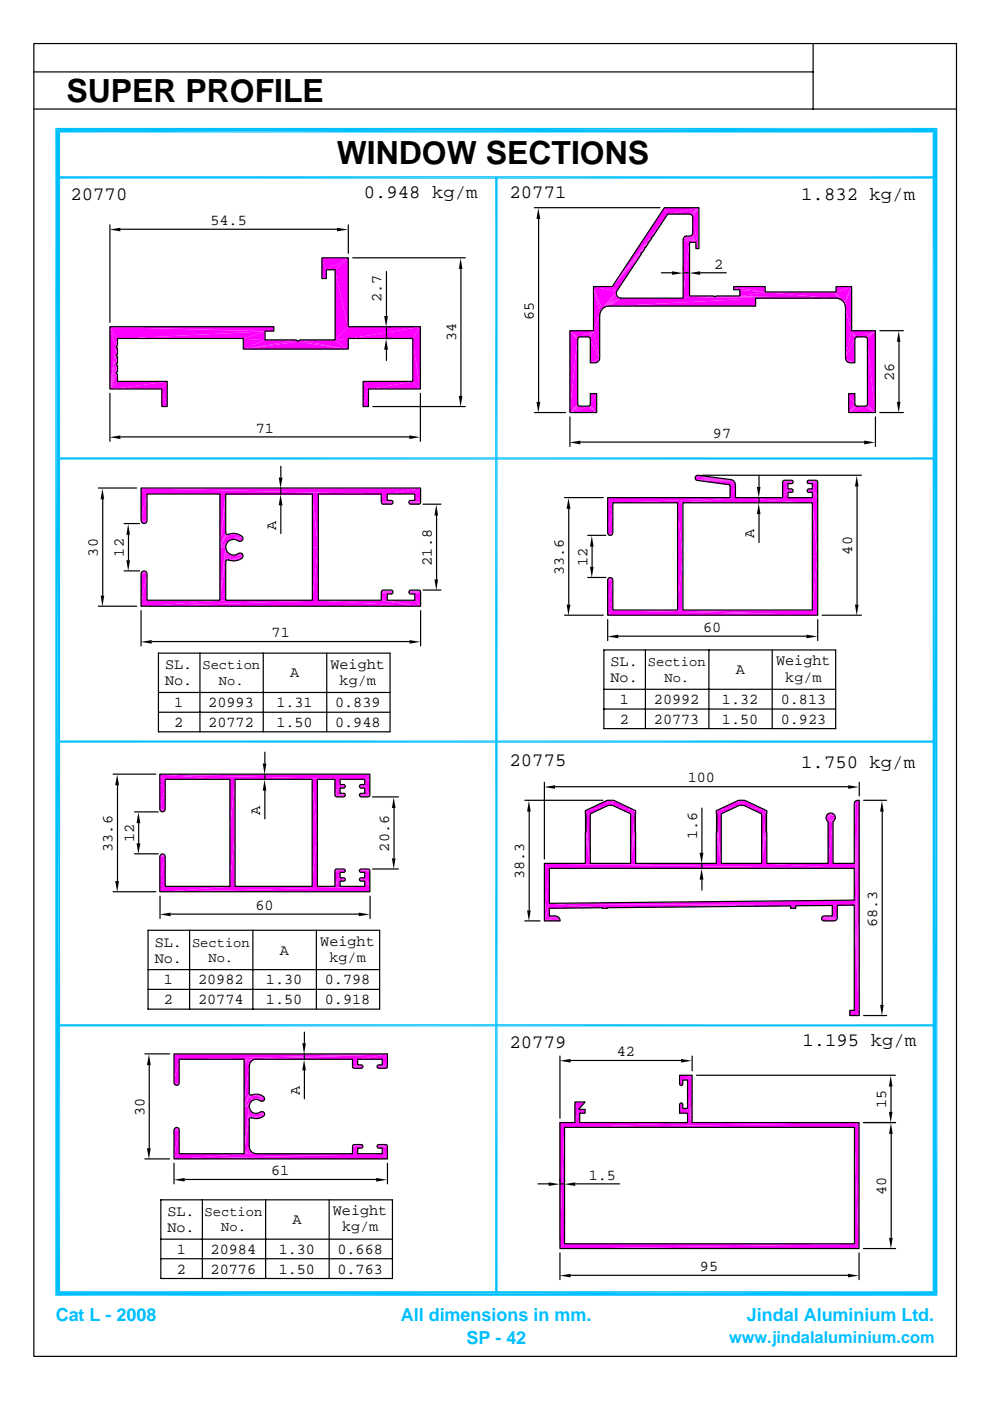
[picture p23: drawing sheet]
<svg xmlns="http://www.w3.org/2000/svg" width="210mm" height="297mm" viewBox="0 0 210 297" stroke-linecap="round" stroke-linejoin="round" font-family="sans-serif">
<defs><g id="words">
<g font-size="6.8">
<text x="14.1" y="21.5">SUPER PROFILE</text>
<text x="71.4" y="34.7">WINDOW SECTIONS</text>
</g>
<g font-size="4">
<text x="14.9" y="42.5">20770</text>
<text x="77.1" y="42.1">0.948 kg/m</text>
<text x="108" y="42.1">20771</text>
<text x="169.9" y="42.5">1.832 kg/m</text>
<text x="108" y="162.3">20775</text>
<text x="169.9" y="162.8">1.750 kg/m</text>
<text x="170.1" y="221.9">1.195 kg/m</text>
<text x="108" y="222.2">20779</text>
</g>
<g font-size="3.8" fill="#00bfff">
<text x="11.8" y="280.1">Cat L - 2008</text>
<text x="85" y="280.1">All dimensions in mm.</text>
<text x="158.4" y="280.1">Jindal Aluminium Ltd.</text>
<text x="98.9" y="285.1">SP - 42</text>
</g>
<text font-size="3.5" fill="#00bfff" x="154.6" y="284.7">www.jindalaluminium.com</text>
<g font-size="3.2">
<text x="44.6" y="47.7">54.5</text>
<text x="151.4" y="57">2</text>
<text x="80.9" y="64" transform="rotate(-90 80.9 64)">2.7</text>
<text x="113.2" y="67.8" transform="rotate(-90 113.2 67.8)">65</text>
<text x="96.7" y="72.4" transform="rotate(-90 96.7 72.4)">34</text>
<text x="189.6" y="80.8" transform="rotate(-90 189.6 80.8)">26</text>
<text x="54.2" y="91.8">71</text>
<text x="151.2" y="92.8">97</text>
<text x="58.5" y="112.3" transform="rotate(-90 58.5 112.3)">A</text>
<text x="20.7" y="118" transform="rotate(-90 20.7 118)">30</text>
<text x="26.2" y="118" transform="rotate(-90 26.2 118)">12</text>
<text x="91.5" y="119.9" transform="rotate(-90 91.5 119.9)">21.8</text>
<text x="124.5" y="120" transform="rotate(-90 124.5 120)">12</text>
<text x="159.9" y="114.2" transform="rotate(-90 159.9 114.2)">A</text>
<text x="180.7" y="117.6" transform="rotate(-90 180.7 117.6)">40</text>
<text x="119.5" y="121.9" transform="rotate(-90 119.5 121.9)">33.6</text>
<text x="57.6" y="135.2">71</text>
<text x="149.1" y="134">60</text>
<text x="35" y="141.9">SL.</text>
<text x="61.5" y="143.6">A</text>
<text x="70.1" y="141.8">Weight</text>
<text x="129.5" y="141.3">SL.</text>
<text x="156" y="143">A</text>
<text x="164.5" y="141.1">Weight</text>
<text x="35" y="145.3">No.</text>
<text x="37" y="150">1</text>
<text x="44.2" y="150">20993</text>
<text x="58.6" y="150">1.31</text>
<text x="71" y="150">0.839</text>
<text x="72" y="145.2">kg/m</text>
<text x="129.5" y="144.6">No.</text>
<text x="131.4" y="149.3">1</text>
<text x="138.6" y="149.3">20992</text>
<text x="153.1" y="149.3">1.32</text>
<text x="165.5" y="149.3">0.813</text>
<text x="166.5" y="144.5">kg/m</text>
<text x="37" y="154.2">2</text>
<text x="44.2" y="154.2">20772</text>
<text x="58.6" y="154.2">1.50</text>
<text x="71" y="154.2">0.948</text>
<text x="131.4" y="153.5">2</text>
<text x="138.6" y="153.5">20773</text>
<text x="153.1" y="153.5">1.50</text>
<text x="165.5" y="153.5">0.923</text>
<text x="145.8" y="165.9">100</text>
<text x="55.2" y="172.8" transform="rotate(-90 55.2 172.8)">A</text>
<text x="28.4" y="178.6" transform="rotate(-90 28.4 178.6)">12</text>
<text x="147.8" y="177.9" transform="rotate(-90 147.8 177.9)">1.6</text>
<text x="23.9" y="180.6" transform="rotate(-90 23.9 180.6)">33.6</text>
<text x="82.5" y="180.5" transform="rotate(-90 82.5 180.5)">20.6</text>
<text x="111.2" y="186.4" transform="rotate(-90 111.2 186.4)">38.3</text>
<text x="54.1" y="192.9">60</text>
<text x="186" y="196.5" transform="rotate(-90 186 196.5)">68.3</text>
<text x="32.8" y="200.7">SL.</text>
<text x="59.3" y="202.4">A</text>
<text x="67.9" y="200.5">Weight</text>
<text x="69.8" y="203.9">kg/m</text>
<text x="32.8" y="204.1">No.</text>
<text x="34.8" y="208.7">1</text>
<text x="42" y="208.7">20982</text>
<text x="56.4" y="208.7">1.30</text>
<text x="68.9" y="208.7">0.798</text>
<text x="34.8" y="212.9">2</text>
<text x="42" y="212.9">20774</text>
<text x="56.4" y="212.9">1.50</text>
<text x="68.9" y="212.9">0.918</text>
<text x="130.8" y="224">42</text>
<text x="63.5" y="232.1" transform="rotate(-90 63.5 232.1)">A</text>
<text x="30.6" y="236.6" transform="rotate(-90 30.6 236.6)">30</text>
<text x="187.9" y="235" transform="rotate(-90 187.9 235)">15</text>
<text x="57.5" y="249.2">61</text>
<text x="124.8" y="250.1">1.5</text>
<text x="35.5" y="257.8">SL.</text>
<text x="70.6" y="257.6">Weight</text>
<text x="187.9" y="253.4" transform="rotate(-90 187.9 253.4)">40</text>
<text x="35.5" y="261.2">No.</text>
<text x="62" y="259.5">A</text>
<text x="72.5" y="261.1">kg/m</text>
<text x="37.5" y="265.9">1</text>
<text x="44.7" y="265.9">20984</text>
<text x="59.1" y="265.9">1.30</text>
<text x="71.5" y="265.9">0.668</text>
<text x="148.4" y="269.5">95</text>
<text x="37.5" y="270.1">2</text>
<text x="44.7" y="270">20776</text>
<text x="59.1" y="270">1.50</text>
<text x="71.5" y="270">0.763</text>
</g>
<g font-size="2.9">
<text x="42.9" y="141.9">Section</text>
<text x="137.4" y="141.3">Section</text>
<text x="46.4" y="145.2">No.</text>
<text x="140.9" y="144.6">No.</text>
<text x="40.7" y="200.7">Section</text>
<text x="44.2" y="204">No.</text>
<text x="43.4" y="257.8">Section</text>
<text x="46.9" y="261.1">No.</text>
</g>
</g></defs>
<g fill="#f0f">
<path d="M34.2 82.5l1.2 3.8h-1.2z"/>
<path d="M78.1 82.5v3.8h-1.2z"/>
<path d="M78.1 82.5l9.4-1.6 1.6 1.6z"/>
<path d="M76.9 80.9h10.6l-9.4 1.6z"/>
<path d="M76.9 80.9l1.2 1.6-1.2 3.8z"/>
<path d="M23.2 82.5l12.2-1.6-1.2 1.6z"/>
<path d="M35.4 80.9v5.4l-1.2-3.8z"/>
<path d="M23.2 82.5l1.6-1.6h10.6z"/>
<path d="M24.8 79.4v1.5l-1.6 1.6z"/>
<path d="M24.6 79.1l.2 .3-1.6 3.1z"/>
<path d="M24.8 77.6v1.3l-.2 .2z"/>
<path d="M24.8 77.6l-.2 1.5-1.4 3.4z"/>
<path d="M24.6 77.3l.2 .3-1.6 4.9z"/>
<path d="M24.8 75.7v1.3l-.2 .3z"/>
<path d="M24.8 75.7l-1.6 6.8z"/>
<path d="M24.6 75.4l.2 .3-1.6 6.8z"/>
<path d="M24.8 73.9v1.3l-.2 .2z"/>
<path d="M24.8 73.9l-1.6 8.6z"/>
<path d="M24.6 73.6l.2 .3-1.6 8.6z"/>
<path d="M51.5 74.1l11.6-1.6 10.7 1.6z"/>
<path d="M63.1 72.5l.4-.4 10.3 2z"/>
<path d="M63.5 72.1h7.5l2.8 2z"/>
<path d="M51.5 74.1l11.2-2 .4 .4z"/>
<path d="M51.5 74.1l4.6-2h6.6z"/>
<path d="M24.8 71.8v1.5l-.2 .3z"/>
<path d="M51.5 71.8l4.6 .3-4.6 2z"/>
<path d="M71 72.1l2.8-.3v2.3z"/>
<path d="M87.5 71.8l1.6 10.7-1.6-1.6z"/>
<path d="M24.8 71.8l31.3-1.5-4.6 1.5z"/>
<path d="M51.5 71.8l4.6-1.5v1.8z"/>
<path d="M23.2 69.3h34.8v1z"/>
<path d="M23.2 69.3l34.8 1z"/>
<path d="M23.2 69.3l32.9 1-31.3 1.5z"/>
<path d="M23.2 69.3l1.6 2.5-.2 1.8z"/>
<path d="M23.2 69.3l1.4 4.3-1.4 8.9z"/>
<path d="M73.8 71.8l15.3-2.5-1.6 2.5z"/>
<path d="M89.1 69.3v13.2l-1.6-10.7z"/>
<path d="M73.8 69.3h15.3l-15.3 2.5z"/>
<path d="M71 72.1l2.8-2.8v2.5z"/>
<path d="M69.1 57.3v1.8h-.9z"/>
<path d="M71 57.3l2.8 12-2.8 2.8z"/>
<path d="M68.2 54.7l.9 2.6-.9 1.8z"/>
<path d="M68.2 54.7h5.6l-4.7 2.6z"/>
<path d="M69.1 57.3l4.7-2.6-2.8 2.6z"/>
<path d="M71 57.3l2.8-2.6v14.6z"/>
<path d="M179.9 87.5l3.5-1.3 2.1 1.3z"/>
<path d="M179.9 87.5l1.8-1.3h1.7z"/>
<path d="M120.8 87.5l3.8-1.3 1.8 1.3z"/>
<path d="M120.8 87.5l2.1-1.3h1.7z"/>
<path d="M120.8 87.5l1.8-1.4 .3 .1z"/>
<path d="M179.9 87.5l1.5-1.4 .3 .1z"/>
<path d="M124.6 86.2l.3-.1 1.5 1.4z"/>
<path d="M183.4 86.2l.2-.1 1.9 1.4z"/>
<path d="M120.8 87.5l1.7-1.5 .1 .1z"/>
<path d="M181.3 86l.1 .1-1.5 1.4z"/>
<path d="M124.9 86.1l.2-.1 1.3 1.5z"/>
<path d="M183.6 86.1l.2-.1 1.7 1.5z"/>
<path d="M122.4 85.7l.1 .3-1.7 1.5z"/>
<path d="M181.2 85.7l.1 .3-1.4 1.5z"/>
<path d="M183.9 85.7l1.6 1.8-1.7-1.5z"/>
<path d="M125.1 85.7l1.3 1.8-1.3-1.5z"/>
<path d="M179.9 83.5h1.3v2.2z"/>
<path d="M179.9 83.5l1.3 2.2-1.3 1.8z"/>
<path d="M125.1 83.5h1.3l-1.3 2.2z"/>
<path d="M126.4 83.5v4l-1.3-1.8z"/>
<path d="M125.1 77l1.4-.1z"/>
<path d="M179.8 76.9l1.4 .1z"/>
<path d="M125.1 77l1.7-.3-.3 .2z"/>
<path d="M179.5 76.7l1.7 .3-1.4-.1z"/>
<path d="M125.1 77l1.9-.6-.2 .3z"/>
<path d="M179.3 76.4l1.9 .6-1.7-.3z"/>
<path d="M125.1 77l2-1-.1 .4z"/>
<path d="M179.2 76l2 1-1.9-.6z"/>
<path d="M122.4 72v13.7l-1.6 1.8z"/>
<path d="M181.2 72v5l-2-1z"/>
<path d="M183.9 72l1.6 15.5-1.6-1.8z"/>
<path d="M125.1 72l2 4-2 1z"/>
<path d="M181.3 71.7l-2.1 4.3z"/>
<path d="M125.1 71.7l2 4.3z"/>
<path d="M181.7 71.5l3.8-1.3-2.1 1.3z"/>
<path d="M183.4 71.5l2.1-1.3-1.9 1.4z"/>
<path d="M183.6 71.6l1.9-1.4-1.7 1.5z"/>
<path d="M183.8 71.7l1.7-1.5-1.6 1.8z"/>
<path d="M185.5 70.2v17.3l-1.6-15.5z"/>
<path d="M122.9 71.5l2.9-1.3-1.2 1.3z"/>
<path d="M125.8 70.2l-.9 1.4-.3-.1z"/>
<path d="M125.8 70.2l-.7 1.5-.2-.1z"/>
<path d="M125.8 70.2l1.3 5.8-2-4.3z"/>
<path d="M122.6 71.6l3.2-1.4z"/>
<path d="M120.8 70.2h5l-3.2 1.4z"/>
<path d="M120.8 70.2l1.8 1.4-.1 .1z"/>
<path d="M120.8 70.2l1.7 1.5-.1 .3z"/>
<path d="M120.8 70.2l1.6 1.8-1.6 15.5z"/>
<path d="M180.5 70.2h5l-3.8 1.3z"/>
<path d="M180.5 70.2l1.2 1.3-.3 .1z"/>
<path d="M180.5 70.2l.9 1.4-.1 .1z"/>
<path d="M180.5 70.2l.8 1.5-2.1 4.3z"/>
<path d="M127.1 67v9l-1.3-5.8z"/>
<path d="M127.2 66.4l-1.4 3.8z"/>
<path d="M179.2 65.3l1.3 4.9-1.3 5.8z"/>
<path d="M179.1 64.8l1.4 5.4z"/>
<path d="M129.1 65l31-1.7v1.7z"/>
</g>
<path d="M131.6 63.3h45.6" fill="none" stroke="#f0f" stroke-width=".21"/>
<g fill="#f0f">
<path d="M129.1 65l2.5-1.7h28.5z"/>
<path d="M128.6 65l3-1.7-2.5 1.7z"/>
<path d="M128.1 65.2l3.5-1.9z"/>
<path d="M128.1 65.2l3.1-2 .4 .1z"/>
</g>
<path d="M144.8 63.2h32.4" fill="none" stroke="#f0f" stroke-width=".21"/>
<g fill="#f0f">
<path d="M128.1 65.2l2.8-2.3 .3 .3z"/>
<path d="M127.7 65.5l3.2-2.6z"/>
<path d="M151.5 63.1l.3-.3 25.4 .5z"/>
<path d="M151.8 62.8l25.4 .5z"/>
<path d="M144.8 63.3l1.3-.5 5.4 .3z"/>
</g>
<path d="M146.1 62.9h5.4" fill="none" stroke="#f0f" stroke-width=".25"/>
<g fill="#f0f">
<path d="M127.7 65.5l2.9-2.9 .3 .3z"/>
<path d="M130.6 62.1v.5l-2.9 2.9z"/>
<path d="M156.8 62.8l5.4-.8 15 1.3z"/>
<path d="M162.2 62h15v1.3z"/>
<path d="M177.2 62l.5 1.4-.5-.1z"/>
<path d="M177.2 62l1 1.6-.5-.2z"/>
<path d="M177.2 62l1.4 1.9-.4-.3z"/>
<path d="M177.2 62l1.7 2.3z"/>
<path d="M130.8 61.7l-.2 .4-2.9 3.4z"/>
<path d="M156.8 61.5l5.4 .5-5.4 .8z"/>
<path d="M125.8 60.8l5 .9-3.1 3.8z"/>
<path d="M125.8 60.8l1.9 4.7-.3 .4z"/>
<path d="M125.8 60.8l1.6 5.1-.2 .5z"/>
<path d="M125.8 60.8l1.4 5.6-1.4 3.8z"/>
<path d="M125.8 60.8h4l1 .9z"/>
<path d="M155.5 60.8l1.3 .7h-1.3z"/>
<path d="M155.5 60.8l6.7 1.2-5.4-.5z"/>
<path d="M155.5 60.8h6.7v1.2z"/>
<path d="M177.2 60.8h3.3l-3.3 1.2z"/>
<path d="M177.2 62l3.3-1.2-1.6 3.5z"/>
<path d="M180.5 60.8l-1.4 4-.2-.5z"/>
<path d="M180.5 60.8v9.4l-1.4-5.4z"/>
<path d="M135.9 53.9l-5.1 7.8-1-.9z"/>
<path d="M135.8 53.7l.1 .2-6.1 6.9z"/>
<path d="M136.7 52.8l-.6 .8-.3 .1z"/>
<path d="M136.6 52.6l.1 .2-.9 .9z"/>
<path d="M136.6 52.6l-.8 1.1-6 7.1z"/>
<path d="M137.4 51.7l-.5 .8-.3 .1z"/>
<path d="M146.1 51.5v11.3l-1.3 .5z"/>
<path d="M147.5 51.5l.6 1.3h-.6z"/>
<path d="M137.3 51.4l.1 .3-.8 .9z"/>
<path d="M137.3 51.4l-.7 1.2-6.8 8.2z"/>
<path d="M144.8 50.8l1.3 .7-1.3 11.8z"/>
<path d="M138.1 50.6l-.5 .8h-.3z"/>
<path d="M144.9 50.4l1.2 1.1-1.3-.7z"/>
<path d="M144.9 50.4l2.6 1.1h-1.4z"/>
<path d="M138 50.3l.1 .3-.8 .8z"/>
<path d="M138 50.3l-.7 1.1-7.5 9.4z"/>
<path d="M145.1 50.2l2.4 1.3-2.6-1.1z"/>
<path d="M145.1 50.2l.4-.1 2 1.4z"/>
<path d="M145.5 50.1h.6l1.4 1.4z"/>
<path d="M146.1 50.1l.4-.1 1 1.5z"/>
<path d="M146.5 50l.2-.2 .8 1.7z"/>
<path d="M146.7 49.8l1.4 3z"/>
<path d="M146.8 49.5l1.3 3.3-1.4-3z"/>
<path d="M146.8 46.1l1.3 6.7-1.3-3.3z"/>
<path d="M141.5 45.5l-3.2 4.7-.3 .1z"/>
<path d="M141.5 45.5l-3.5 4.8-8.2 10.5z"/>
<path d="M140.8 44.1l.7 1.4-11.7 15.3z"/>
<path d="M140.8 44.1h7.3l-6.6 1.4z"/>
<path d="M141.5 45.5l6.6-1.4-2 1.4z"/>
<path d="M146.1 45.5l2-1.4-1.6 1.4z"/>
<path d="M146.5 45.5l1.6-1.4-1.4 1.7z"/>
<path d="M148.1 44.1l-1.3 2-.1-.3z"/>
<path d="M148.1 44.1v8.7l-1.3-6.7z"/>
<path d="M29.8 128.6l37.6-1.3 21.7 1.3z"/>
<path d="M67.4 127.3h13.4l8.3 1.3z"/>
<path d="M29.8 128.6l16.8-1.3h20.8z"/>
<path d="M29.8 128.6l1.3-1.3h15.5z"/>
</g>
<path d="M46.6 127.3h20.8" fill="none" stroke="#f0f" stroke-width=".21"/>
<g fill="#f0f">
<path d="M80.8 127.3h1.2l7.1 1.3z"/>
<path d="M82 127.3h5.9l1.2 1.3z"/>
<path d="M82 126v1.3h-1.2z"/>
<path d="M87.9 126l1.2 2.6-1.2-1.3z"/>
<path d="M82 126h1.1z"/>
<path d="M86.8 126h1.1z"/>
<path d="M82 126l1.2-.2-.1 .2z"/>
<path d="M86.7 125.8l1.2 .2h-1.1z"/>
<path d="M47.8 125.7v1.6h-1.2z"/>
<path d="M82 126l1.3-.4-.1 .2z"/>
</g>
<path d="M86.7 125.8h2.4" fill="none" stroke="#f0f" stroke-width=".42"/>
<path d="M87.9 126l1.2-.4v3z" fill="#f0f"/>
<path d="M80.8 125.8h2.5" fill="none" stroke="#f0f" stroke-width=".42"/>
<path d="M80.8 125.6l1.2 .4-1.2 1.3z" fill="#f0f"/>
<path d="M80.8 125.5h2.5M80.9 125.3h2.3M86.6 125.7h2.5M86.6 125.5h2.5M86.7 125.3h2.4" fill="none" stroke="#f0f" stroke-width=".21"/>
<path d="M81.2 125.2h1.9z" fill="#f0f"/>
<path d="M81 125.2h2.1" fill="none" stroke="#f0f" stroke-width=".21"/>
<path d="M86.8 125.2h1.9z" fill="#f0f"/>
<path d="M86.8 125.2h2.1" fill="none" stroke="#f0f" stroke-width=".21"/>
<g fill="#f0f">
<path d="M31.1 121.7v5.6l-1.3 1.3z"/>
<path d="M29.8 121.7h1.3l-1.3 6.9z"/>
<path d="M29.8 121.7l1.2-.3 .1 .3z"/>
<path d="M29.9 121.4h1.1l-1.2 .3z"/>
<path d="M29.9 121.4l.9-.2 .2 .2z"/>
<path d="M29.9 121.4l.3-.2h.6z"/>
<path d="M30.2 121.2h.6z"/>
<path d="M47.8 119.2v6.5l-1.2 1.6z"/>
<path d="M48.9 118.9h1.3z"/>
<path d="M48.4 118.8l1.8 .1h-1.3z"/>
<path d="M48.2 118.8l2 .1z"/>
</g>
<path d="M48.2 118.8h2.5" fill="none" stroke="#f0f" stroke-width=".21"/>
<path d="M48.2 118.6h3" fill="none" stroke="#f0f" stroke-width=".34"/>
<g fill="#f0f">
<path d="M48.2 118.8l3.2-.6-.2 .2z"/>
<path d="M48.2 118.8l3.3-.9-.1 .3z"/>
<path d="M48.2 118.8l1.3-1 2 .1z"/>
<path d="M48 118.8l1.5-1z"/>
<path d="M49 117.7l.5 .1-1.5 1z"/>
<path d="M49 117.7l-1.2 1.3z"/>
<path d="M49.5 117.8l.5-.1 1.5 .2z"/>
<path d="M50 117.7l1.4-.1 .1 .3z"/>
<path d="M48.5 117.4l.5 .3-1.2 1.3z"/>
<path d="M50 117.7l1.2-.3 .2 .2z"/>
<path d="M50 117.7l.5-.3h.7z"/>
<path d="M50.5 117.4l.3-.1 .4 .1z"/>
<path d="M48.1 117.1l.4 .3-.7 1.6z"/>
</g>
<path d="M48 117.1v2.1" fill="none" stroke="#f0f" stroke-width=".34"/>
<g fill="#f0f">
<path d="M48.1 117.1l-1.5 10.2z"/>
<path d="M47.9 116.6l.2 .5-1.5 10.2z"/>
<path d="M67.4 116.1v11.2h-1.2z"/>
<path d="M47.8 116.1l.1 .5-1.3 10.7z"/>
<path d="M66.2 116.1h1.2l-1.2 11.2z"/>
<path d="M46.6 116.1h1.2l-1.2 11.2z"/>
<path d="M46.6 116.1l1.3-.5-.1 .5z"/>
<path d="M46.6 116.1l1.5-1-.2 .5z"/>
<path d="M50.5 114.8l.7-.1-.4 .2z"/>
<path d="M46.6 116.1l1.9-1.4z"/>
<path d="M50.5 114.8l.9-.3-.2 .2z"/>
<path d="M50 114.5h1.4l-.9 .3z"/>
<path d="M49.5 114.4l1.9 .1z"/>
<path d="M49.5 114.4l2-.2-.1 .3z"/>
<path d="M49.5 114.4l1.9-.5 .1 .3z"/>
<path d="M49 114.5l2.4-.6z"/>
<path d="M49 114.5l2.2-.8 .2 .2z"/>
<path d="M49 114.5l1.7-1.1 .5 .3z"/>
<path d="M48.5 114.7l2.2-1.3z"/>
<path d="M48.2 113.4h2.5l-2.2 1.3z"/>
<path d="M48.2 113.4l.3 1.3-1.9 1.4z"/>
</g>
<path d="M48.2 113.4h2.5" fill="none" stroke="#f0f" stroke-width=".21"/>
<path d="M48 113.3l.2 .1-1.6 2.7z" fill="#f0f"/>
<path d="M48.4 113.3h2.3" fill="none" stroke="#f0f" stroke-width=".21"/>
<g fill="#f0f">
<path d="M48.4 113.4l.5-.2h1.3z"/>
<path d="M47.8 113.2l.2 .1-1.4 2.8z"/>
<path d="M48.9 113.2h1.3z"/>
<path d="M47.8 113v.2l-1.2 2.9z"/>
<path d="M30.2 111h.6z"/>
<path d="M30.2 111l.8-.3-.2 .3z"/>
<path d="M29.9 110.7h1.1l-.8 .3z"/>
<path d="M29.9 110.7l1.2-.3-.1 .3z"/>
<path d="M29.8 110.4h1.3l-1.2 .3z"/>
<path d="M87 107l1.9-.1z"/>
<path d="M81.2 107l1.9-.1z"/>
</g>
<path d="M80.8 106.6h2.5M80.9 106.8h2.3M81 106.9h2.1M86.6 106.6h2.5M86.7 106.8h2.4M86.8 106.9h2.1" fill="none" stroke="#f0f" stroke-width=".21"/>
<path d="M47.8 106.5v6.5l-1.2 3.1z" fill="#f0f"/>
<path d="M80.8 106.4h2.5M86.6 106.4h2.5" fill="none" stroke="#f0f" stroke-width=".21"/>
<path d="M80.8 106.4h2.4M86.7 106.4h2.4" fill="none" stroke="#f0f" stroke-width=".34"/>
<path d="M80.8 106.3h2.3M86.8 106.3h2.3" fill="none" stroke="#f0f" stroke-width=".38"/>
<g fill="#f0f">
<path d="M47.8 104.8v1.7l-1.2 9.6z"/>
<path d="M66.2 104.8l1.2 11.3h-1.2z"/>
</g>
<path d="M47.8 104.8h19.6" fill="none" stroke="#f0f" stroke-width=".21"/>
<g fill="#f0f">
<path d="M66.2 104.8h1.2v11.3z"/>
<path d="M80.8 104.8l1.2 1.4-1.2 .3z"/>
<path d="M31.1 104.8v5.6h-1.3z"/>
</g>
<path d="M46.6 104.8h20.8" fill="none" stroke="#f0f" stroke-width=".21"/>
<g fill="#f0f">
<path d="M46.6 104.8h1.2l-1.2 11.3z"/>
<path d="M87.9 104.8l1.2 1.7-1.2-.3z"/>
</g>
<path d="M31.1 104.8h50.9" fill="none" stroke="#f0f" stroke-width=".21"/>
<g fill="#f0f">
<path d="M80.8 104.8h1.2v1.4z"/>
<path d="M29.8 103.5l52.2 1.3h-50.9z"/>
<path d="M29.8 103.5l1.3 1.3-1.3 5.6z"/>
<path d="M29.8 103.5h59.3l-7.1 1.3z"/>
<path d="M82 104.8l7.1-1.3-1.2 1.3z"/>
<path d="M89.1 103.5v3l-1.2-1.7z"/>
<path d="M129.9 129.4l43.4 1.1h-44.5z"/>
<path d="M129.9 129.4h13.7l29.7 1.1z"/>
<path d="M143.6 129.4l29.7 1.1z"/>
<path d="M144.7 129.4h27.5l1.1 1.1z"/>
<path d="M128.8 128.7l1.1 .7-1.1 1.1z"/>
<path d="M128.8 128.7l1.1-1.1v1.8z"/>
<path d="M129.9 123v4.6l-1.1 1.1z"/>
<path d="M128.8 123h1.1l-1.1 5.7z"/>
<path d="M128.8 123l1-.2 .1 .2z"/>
<path d="M128.9 122.8h.9l-1 .2z"/>
<path d="M128.9 122.8l.7-.2 .2 .2z"/>
<path d="M128.9 122.8l.1-.2h.6z"/>
<path d="M129 122.6h.6z"/>
<path d="M144.7 118.1v11.3h-1.1z"/>
<path d="M173.3 118.1v12.4l-1.1-1.1z"/>
<path d="M172.2 118.1h1.1l-1.1 11.3z"/>
<path d="M143.6 118.1h1.1l-1.1 11.3z"/>
<path d="M129 113.5h.6z"/>
<path d="M129 113.5l.8-.2-.2 .2z"/>
<path d="M128.9 113.3h.9l-.8 .2z"/>
<path d="M128.9 113.3l1-.3-.1 .3z"/>
<path d="M128.8 113h1.1l-1 .3z"/>
<path d="M129.9 108.5v4.5h-1.1z"/>
<path d="M128.8 107.3l1.1 1.2-1.1 4.5z"/>
<path d="M128.8 107.3l1.1-.6v1.8z"/>
<path d="M143.6 106.7l1.1 11.4h-1.1z"/>
<path d="M143.6 106.7h1.1v11.4z"/>
<path d="M172.2 106.7l1.1 11.4h-1.1z"/>
<path d="M144.7 106.7l11.2-1.1 16.3 1.1z"/>
<path d="M143.6 106.7l12.3-1.1z"/>
<path d="M129.9 106.7l26-1.1-12.3 1.1z"/>
<path d="M155.9 105.6h16.3v1.1z"/>
<path d="M172.2 105.6l1.1 12.5z"/>
</g>
<path d="M155.9 105.6h16.3" fill="none" stroke="#f0f" stroke-width=".21"/>
<g fill="#f0f">
<path d="M172.2 105.6h1.1v12.5z"/>
<path d="M128.8 105.6h27.1l-26 1.1z"/>
<path d="M128.8 105.6l1.1 1.1-1.1 .6z"/>
</g>
<path d="M128.8 105.6h38.2" fill="none" stroke="#f0f" stroke-width=".21"/>
<g fill="#f0f">
<path d="M165.9 105.6l1.1-1.1v1.1z"/>
<path d="M172.2 104.5l1.1 1.1h-1.1z"/>
<path d="M167 104.5l.9-.1z"/>
<path d="M171.2 104.4l1 .1z"/>
<path d="M167 104.5l1.1-.2z"/>
<path d="M171.1 104.3l1.1 .2z"/>
<path d="M167 104.5l1.1-.4v.2z"/>
<path d="M171.1 104.1l1.1 .4-1.1-.2z"/>
<path d="M167 104.5l1.1-.6v.2z"/>
<path d="M171.1 103.9l1.1 .6-1.1-.4z"/>
<path d="M167 104.5l.9-.7 .2 .1z"/>
<path d="M171.1 103.9l.1-.1 1 .7z"/>
<path d="M167.7 103.7l.2 .1-.9 .7z"/>
<path d="M167 103.7h.7l-.7 .8z"/>
<path d="M167 103.7v.8l-1.1 1.1z"/>
<path d="M171.2 103.8l.2-.1 .8 .8z"/>
<path d="M171.4 103.7l1.9 1.9z"/>
<path d="M171.4 103.7h.8l1.1 1.9z"/>
<path d="M155.9 102.9v2.7h-1.2z"/>
<path d="M154.7 102.9h1.2l-1.2 2.7z"/>
<path d="M167 102.6v1.1l-1.1 1.9z"/>
<path d="M172.2 102.6l1.1 3-1.1-1.9z"/>
<path d="M167 102.6h.9z"/>
<path d="M171.2 102.6h1z"/>
<path d="M154.7 102.9l1.1-.5 .1 .5z"/>
<path d="M167 102.6l1.1-.2z"/>
<path d="M171.1 102.4l1.1 .2z"/>
</g>
<path d="M171.1 102.4h2.2" fill="none" stroke="#f0f" stroke-width=".38"/>
<g fill="#f0f">
<path d="M172.2 102.6l1.1-.4v3.4z"/>
<path d="M167 102.6l1.1-.4v.2z"/>
</g>
<path d="M171.1 102.3h2.2" fill="none" stroke="#f0f" stroke-width=".21"/>
<path d="M165.9 102.4h2.2" fill="none" stroke="#f0f" stroke-width=".38"/>
<g fill="#f0f">
<path d="M165.9 102.2l1.1 .4-1.1 3z"/>
<path d="M154.7 102.9l.9-.8 .2 .3z"/>
</g>
<path d="M165.9 102.1h2.2M171.1 102.1h2.2" fill="none" stroke="#f0f" stroke-width=".21"/>
<path d="M147.8 101.9l7.8 .2-.9 .8z" fill="#f0f"/>
<path d="M165.9 102h2.2M171.1 102h2.1" fill="none" stroke="#f0f" stroke-width=".21"/>
<g fill="#f0f">
<path d="M166.1 101.9h1.8l-2 .2z"/>
<path d="M171.2 101.9h1.9l-2 .2z"/>
<path d="M166.1 101.9h1.6z"/>
<path d="M166.1 101.9h1.8z"/>
<path d="M171.2 101.9h1.7z"/>
<path d="M171.2 101.9h1.9z"/>
</g>
<path d="M147.4 101.7h7.5M147.8 102h7.8" fill="none" stroke="#f0f" stroke-width=".25"/>
<path d="M147.5 101.9h7.8M147.5 101.8h7.8" fill="none" stroke="#f0f" stroke-width=".21"/>
<g fill="#f0f">
<path d="M147.3 101.3l7.6 .5-7.5-.2z"/>
<path d="M147.4 101l7.5 .8-7.6-.5z"/>
<path d="M147.4 101l.3-.1 7.2 .9z"/>
<path d="M147.7 100.9l7.2 .9z"/>
</g>
<g fill="#00bfff">
<path d="M105 37.6h.5v119.9z"/>
<path d="M105 37.6l.5 119.9h-.5z"/>
<path d="M105 157.5h.5v116.7z"/>
<path d="M105 157.5l.5 116.7h-.5z"/>
<path d="M12.2 97h186l-186 .4z"/>
<path d="M12.2 97.4l186-.4v.4z"/>
<path d="M12.2 157h186l-186 .5z"/>
<path d="M12.2 157.5l186-.5v.5z"/>
<path d="M197.7 28.1l1.1-1v247.6z"/>
<path d="M197.7 28.1l1.1 246.6-1.1-.9z"/>
<path d="M11.7 274.7l186-.9 1.1 .9z"/>
<path d="M11.7 274.7l1-.9h185z"/>
<path d="M11.7 27.1l1 246.7-1 .9z"/>
<path d="M11.7 27.1l1 1v245.7z"/>
<path d="M11.7 27.1h187.1l-186.1 1z"/>
<path d="M12.7 28.1l186.1-1-1.1 1z"/>
<path d="M12.2 37.4h186l-186 .5z"/>
<path d="M12.2 37.9l186-.5v.5z"/>
</g>
<g fill="none" stroke="#000" stroke-width=".25">
<path d="M7.2 9.2h195.6v278.4h-195.6zM7.2 15.2h165.2M172.4 9.2v13.9M7.2 23.1h195.6M23.3 47.7v20.6M25.6 48.6h45.9M73.9 47.7v6M74.8 54.7h23.9M81.9 57.6v9.3M97.7 56.9v27M113.3 44h26.6M114.2 46.4v38.7"/>
<path d="M140.2 57.8h2.4M140.9 44h7.3v8.7h-.6v-1.3h-1.4v11.3h5.1l.2 .3 .3-.3h5.1v-1.3h-1.3v-.6h6.6v1.1h15.1v-1.1h3.3v9.3h5v17.4h-5.7v-4.1h1.4v2.2l.2 .5h2l.4-.2v-14l-.2-.4-2-.1-.4 .3v5.2h-1a1.01 1.01 0 0 1-1-1v-10.7a2.02 2.02 0 0 0-2-2h-17.1v1.7h-31a1.95 1.95 0 0 0-2.1 2v9a1.01 1.01 0 0 1-.9 1h-1l-.1-5.2-.4-.3-2 .1-.2 .4v14l.5 .2h1.9l.3-.5v-2.2h1.3v4.1h-5.7v-17.4h5v-9.3h4zM141.6 45.4h4.6l.6 .3 .1 .4-.1 3.6-.3 .3-1.3 .1-.4 .6v12.5h-13.1a1.01 1.01 0 0 1-.9-1.6l5.2-7.7-.1-.3 .3-.1 .5-.7v-.3l.2-.1 .5-.7v-.3l.2-.1 .6-.8-.1-.2 .3-.1zM144.8 56.9v.1M144.8 57.8h1.4M146.2 56.9v.1M148.5 57.8h5.5M23.3 69.3h34.8v.9h-1.9v1.9h6.6l.4 .3 .4-.3h7.5v-14.9h-1.9v1.9h-.9v-4.4h5.6v14.6h15.2v13.2h-11v3.7h-1.1v-5.3h10.5v-9.1h-13.6v2.2h-22.3v-2.2h-26.7v1.4l-.3 .3 .3 .3v1.3l-.3 .3 .3 .3v1.3l-.3 .2 .3 .3v1.3l-.3 .3 .3 .3v1.5h10.6v5.3h-1.2v-3.7h-11zM81.9 69.3v2.5M81.9 74.1v2.3M82.4 69.3h.4M82.4 71.8h.4"/>
<path d="M186.5 70.1h5M190.6 72.4v12.7M23.3 83.4v10.2M25.6 92.6h61.2M59.5 98.9v2.3M79.1 86.2h19.6M89.1 83.4v10.2M113.3 87.5h6.6M120.8 88.4v6.3M123.1 93.7h60.2M185.6 88.4v6.3M186.5 87.5h5"/>
<path d="M20.8 103.5h8.2M21.8 105.8v20.4M26.3 111h3.3M27.2 113.3v5.4M29.9 103.5h59.3l-.1 3.2-.3 .2h-1.7a.4 .4 0 0 1-.4-.4 .4 .4 0 0 1 .4-.4h.8v-1.4h-5.8v1.4h.9a.4 .4 0 0 1 .3 .4 .4 .4 0 0 1-.3 .4h-2l-.2-.4v-1.8h-13.3v22.6h13.3v-1.8l.2-.4h2a.43 .43 0 0 1 .3 .4 .43 .43 0 0 1-.3 .4h-.9v1.4h5.8v-1.4h-.8a.42 .42 0 0 1-.4-.4 .42 .42 0 0 1 .4-.4h1.7l.3 .2 .1 3.2h-59.3v-6.9a.64 .64 0 0 1 .6-.6 .64 .64 0 0 1 .7 .6v5.7h15.4v-22.6h-15.4v5.7a.63 .63 0 0 1-.7 .6 .63 .63 0 0 1-.6-.6zM47.9 104.7h18.3v22.6h-18.3v-8.2a.45 .45 0 0 1 .6-.4 2.71 2.71 0 0 0 3-.6v-.5l-.6-.4a2.09 2.09 0 0 1-2.3 .2 1.65 1.65 0 0 1-.4-2.4 1.65 1.65 0 0 1 2.3-.3l.4 .1 .4-.2a.59 .59 0 0 0 0-.9 3.1 3.1 0 0 0-3.1-.4l-.3-.2v-.2zM59.5 103.5v1.2M59.5 107.1v6M89.7 106.9h3.8M92.6 109.2v13.6M119.7 105.5h8.2M120.6 107.8v20.3"/>
<path d="M124.6 113.5h3.9M125.5 115.8v4.3M128.8 105.5h26v-2.7l-6.9-.9a.55 .55 0 0 1-.5-.7 .55 .55 0 0 1 .6-.4l7 .9a1.09 1.09 0 0 1 .9 1.1v2.7h10l.1-3.5 .3-.2 1.7 .1a.37 .37 0 0 1 .2 .4 .37 .37 0 0 1-.4 .2h-.7v1.1h.7a.39 .39 0 0 1 .4 .3 .39 .39 0 0 1-.2 .5h-.9v1.1h5.1v-1.1h-.9a.4 .4 0 0 1-.2-.5 .4 .4 0 0 1 .4-.3h.7v-1.1h-.9a.37 .37 0 0 1-.2-.4 .37 .37 0 0 1 .4-.3h1.5l.4 .4v28.2h-44.6v-7.4a.55 .55 0 0 1 .6-.6 .55 .55 0 0 1 .5 .6v6.3h13.8v-22.7h-13.8v6.4a.55 .55 0 0 1-.5 .5 .55 .55 0 0 1-.6-.5zM144.8 106.6h27.4v22.7h-27.4zM148.9 100.8h33.7M160.9 100.9v2.3M160.9 105.5v1.1M160.9 108.9v6.1M181.7 103.1v25M20.8 128.5h8.2M26.3 121h3.3M29.9 129.5v7.5"/>
<path d="M32.2 136h54.7M89.2 129.5v7.5M89.7 125.1h3.8M119.7 130.4h8.2M124.6 122.4h3.9M128.8 131.4v4.4M131.2 134.9h39.8M173.4 131.4v4.4M174.3 130.4h8.3"/>
</g>
<g fill="#000">
<path d="M23.2 48.7l2.3-.4v.8zM71.5 48.3l2.3 .4-2.3 .4zM97.7 54.7l.3 2.3h-.7zM114.1 44.1l.5 2.3h-.9zM142.5 57.5l2.3 .4-2.3 .4zM146.1 57.9l2.4-.4v.8zM81.9 71.8l.4 2.4h-.9zM81.4 67h.9l-.4 2.3zM190.5 70.2l.4 2.3h-.7zM23.2 92.7l2.3-.4v.8zM86.8 92.3l2.3 .4-2.3 .4zM97.3 83.9h.7l-.3 2.4z"/>
<path d="M113.7 85.2h.9l-.5 2.3zM120.8 93.8l2.3-.4v.8zM183.2 93.4l2.3 .4-2.3 .4zM190.2 85.2h.7l-.4 2.3zM21.7 103.5l.4 2.4h-.8zM27.2 111.1l.4 2.3h-.8zM26.8 118.8h.8l-.4 2.3zM59.1 101.2h.8l-.4 2.3zM59.5 104.8l.4 2.3h-.8zM92.5 107l.4 2.3h-.8zM120.5 105.6l.4 2.3h-.8zM125.5 113.6l.4 2.3h-.8z"/>
<path d="M160.5 103.2h.7l-.3 2.4zM160.9 106.7l.3 2.3h-.7zM181.7 100.8l.3 2.4h-.7zM21.3 126.3h.8l-.4 2.3zM29.8 136.1l2.4-.4v.8zM86.8 135.7l2.3 .4-2.3 .4zM92.1 122.8h.8l-.4 2.4zM120.1 128.2h.8l-.4 2.3zM125.1 120.2h.8l-.4 2.3zM128.8 134.9l2.3-.3v.7zM171 134.6l2.3 .3-2.3 .4zM181.3 128.2h.7l-.3 2.3z"/>
</g>
<g fill="#f0f">
<path d="M33.8 189.1l44.6-1.1v1.1z"/>
<path d="M33.8 189.1l14.9-1.1h29.7z"/>
<path d="M33.8 189.1l1.2-1.1h13.7z"/>
</g>
<path d="M48.7 188h29.7" fill="none" stroke="#f0f" stroke-width=".21"/>
<g fill="#f0f">
<path d="M33.8 187.4l1.2 .6-1.2 1.1z"/>
<path d="M71 188l1.1-1.1v1.1z"/>
<path d="M77.3 186.9l1.1 1.1h-1.1z"/>
<path d="M72.1 186.9l.9-.1z"/>
<path d="M76.3 186.8l1 .1z"/>
<path d="M72.1 186.9l1-.2z"/>
<path d="M76.2 186.7l1.1 .2z"/>
<path d="M72.1 186.9l1.1-.4-.1 .2z"/>
<path d="M76.1 186.5l1.2 .4-1.1-.2z"/>
<path d="M72.1 186.9l1-.6 .1 .2z"/>
<path d="M76.2 186.3l1.1 .6-1.2-.4z"/>
<path d="M33.8 187.4l1.2-1.2v1.8z"/>
<path d="M72.1 186.9l.9-.7 .1 .1z"/>
<path d="M76.3 186.2l1 .7-1.1-.6z"/>
<path d="M72.1 186.9l.7-.7h.2z"/>
<path d="M71 188l1.8-1.8z"/>
<path d="M72.1 186.2h.7l-1.8 1.8z"/>
<path d="M76.3 186.2h.2l.8 .7z"/>
<path d="M76.5 186.2h.8v.7z"/>
<path d="M77.3 186.2l1.1 1.8-1.1-1.1z"/>
<path d="M77.3 185l1.1 3-1.1-1.8z"/>
<path d="M72.1 185v1.2l-1.1 1.8z"/>
<path d="M72.1 185h.9z"/>
<path d="M76.3 185h1z"/>
<path d="M72.1 185l1-.1z"/>
<path d="M76.2 184.9l1.1 .1z"/>
<path d="M72.1 185l1.1-.4-.1 .3z"/>
<path d="M76.1 184.6l1.2 .4-1.1-.1z"/>
</g>
<path d="M76.1 184.8h2.3" fill="none" stroke="#f0f" stroke-width=".38"/>
<path d="M77.3 185l1.1-.4v3.4z" fill="#f0f"/>
<path d="M71 184.8h2.2" fill="none" stroke="#f0f" stroke-width=".38"/>
<path d="M71 184.6l1.1 .4-1.1 3z" fill="#f0f"/>
<path d="M71 184.6h2.2M71 184.4h2.1M76.1 184.6h2.3M76.2 184.4h2.1" fill="none" stroke="#f0f" stroke-width=".21"/>
<g fill="#f0f">
<path d="M76.3 184.3h1.9l.1 .2z"/>
<path d="M71.1 184.3h1.9l-2 .2z"/>
<path d="M71.1 184.3h1.7z"/>
<path d="M71.1 184.3h1.9z"/>
<path d="M76.5 184.3h1.7z"/>
<path d="M76.3 184.3h1.9z"/>
<path d="M35 181.6v4.6l-1.2 1.2z"/>
<path d="M33.8 181.6h1.2l-1.2 5.8z"/>
<path d="M33.8 181.6l1.1-.2 .1 .2z"/>
<path d="M33.9 181.4h1l-1.1 .2z"/>
<path d="M33.9 181.4l.8-.2 .2 .2z"/>
<path d="M34.1 181.2h.6l-.8 .2z"/>
<path d="M34.1 181.2h.6z"/>
<path d="M49.8 176.6v11.4h-1.1z"/>
<path d="M67.2 176.6v11.4h-1.1z"/>
<path d="M66.1 176.6h1.1l-1.1 11.4z"/>
<path d="M48.7 176.6h1.1l-1.1 11.4z"/>
<path d="M34.1 172.1h.6z"/>
<path d="M34.1 172.1l.8-.2-.2 .2z"/>
<path d="M33.9 171.9h1l-.8 .2z"/>
<path d="M33.9 171.9l1.1-.3-.1 .3z"/>
<path d="M33.8 171.6h1.2l-1.1 .3z"/>
<path d="M71.3 169l1.7-.1z"/>
<path d="M76.5 169l1.7-.1z"/>
<path d="M71.1 168.9h1.9z"/>
<path d="M76.3 168.9h1.9z"/>
<path d="M71.1 168.9l2-.1-.1 .1z"/>
<path d="M76.3 168.9l2-.1-.1 .1z"/>
</g>
<path d="M71 168.7h2.2M71 168.5h2.2M71 168.9h2.1M76.1 168.7h2.3M76.1 168.5h2.3M76.2 168.9h2.1" fill="none" stroke="#f0f" stroke-width=".21"/>
<path d="M71 168.5h2.1M76.2 168.5h2.2" fill="none" stroke="#f0f" stroke-width=".34"/>
<path d="M71 168.5h2" fill="none" stroke="#f0f" stroke-width=".38"/>
<path d="M71 168.6l1.1-.3h.7z" fill="#f0f"/>
<path d="M76.3 168.5h2.1" fill="none" stroke="#f0f" stroke-width=".38"/>
<g fill="#f0f">
<path d="M76.5 168.3h.8l1.1 .3z"/>
<path d="M72.1 167.2v1.1l-1.1 .3z"/>
<path d="M77.3 167.2l1.1 1.4-1.1-.3z"/>
<path d="M72.1 167.2l.9-.1z"/>
<path d="M76.3 167.1l1 .1z"/>
<path d="M35 167.1v4.5h-1.2z"/>
<path d="M72.1 167.2l1-.3-.1 .2z"/>
<path d="M76.2 166.9l1.1 .3-1-.1z"/>
<path d="M72.1 167.2l1.1-.4-.1 .1z"/>
<path d="M76.1 166.8l1.2 .4-1.1-.3z"/>
<path d="M72.1 167.2l1-.6 .1 .2z"/>
<path d="M76.2 166.6l1.1 .6-1.2-.4z"/>
<path d="M72.1 167.2l.9-.8 .1 .2z"/>
<path d="M76.3 166.4l1 .8-1.1-.6z"/>
<path d="M72.8 166.4h.2l-.9 .8z"/>
<path d="M72.1 166.4h.7l-.7 .8z"/>
<path d="M72.1 166.4v.8l-1.1 1.4z"/>
<path d="M76.3 166.4h.2l.8 .8z"/>
<path d="M76.5 166.4h.8v.8z"/>
<path d="M77.3 166.4l1.1 2.2-1.1-1.4z"/>
<path d="M33.8 166l1.2 1.1-1.2 4.5z"/>
<path d="M72.1 165.3v1.1l-1.1 2.2z"/>
<path d="M33.8 166l1.2-.7v1.8z"/>
<path d="M49.8 165.3v11.3h-1.1z"/>
<path d="M66.1 165.3l1.1 11.3h-1.1z"/>
</g>
<path d="M49.8 165.3h17.4" fill="none" stroke="#f0f" stroke-width=".21"/>
<g fill="#f0f">
<path d="M66.1 165.3h1.1v11.3z"/>
<path d="M71 165.3h1.1l-1.1 3.3z"/>
</g>
<path d="M48.7 165.3h18.5" fill="none" stroke="#f0f" stroke-width=".21"/>
<g fill="#f0f">
<path d="M48.7 165.3h1.1l-1.1 11.3z"/>
<path d="M77.3 166.4l1.1-1.1v3.3z"/>
</g>
<path d="M48.7 165.3h28.6" fill="none" stroke="#f0f" stroke-width=".21"/>
<g fill="#f0f">
<path d="M77.3 165.3h1.1l-1.1 1.1z"/>
<path d="M33.8 164.2l43.5 1.1h-28.6z"/>
<path d="M33.8 164.2l14.9 1.1h-13.7z"/>
<path d="M33.8 164.2l1.2 1.1-1.2 .7z"/>
<path d="M33.8 164.2h44.6l-1.1 1.1z"/>
<path d="M77.3 165.3l1.1-1.1v1.1z"/>
<path d="M181.1 214.3l1 1.1h-2z"/>
<path d="M180.1 214.3h1l-1 1.1z"/>
</g>
<path d="M174.2 195.2h2.9M177.1 195.3h-2.7" fill="none" stroke="#f0f" stroke-width=".21"/>
<path d="M174.1 194.9h3.3M174.2 195.1h3.2" fill="none" stroke="#f0f" stroke-width=".25"/>
<path d="M115.4 195.1h3.3" fill="none" stroke="#f0f" stroke-width=".38"/>
<path d="M174.1 194.8h3.4" fill="none" stroke="#f0f" stroke-width=".3"/>
<path d="M115.4 195.3l3-.7 .2 .3z" fill="#f0f"/>
<path d="M174.1 194.7h3.4" fill="none" stroke="#f0f" stroke-width=".3"/>
<path d="M115.4 195.3l2.7-1 .3 .3z" fill="#f0f"/>
<path d="M174.2 194.5h3.3" fill="none" stroke="#f0f" stroke-width=".34"/>
<path d="M174.4 194.5h3.1" fill="none" stroke="#f0f" stroke-width=".42"/>
<path d="M174.4 194.3h2" fill="none" stroke="#f0f" stroke-width=".21"/>
<g fill="#f0f">
<path d="M115.4 195.3l2.3-1h.4z"/>
<path d="M116.4 194.3h1.3l-2.3 1z"/>
<path d="M116.4 192.6v1.7l-1 1z"/>
<path d="M127.6 192.5l1.1 .1h-1.1z"/>
<path d="M127.6 192.5h1.1v.1z"/>
<path d="M167.6 192.1l1.1 .5h-1.1z"/>
<path d="M167.6 192.1h1.1v.5z"/>
</g>
<path d="M167.6 192.1h8.8" fill="none" stroke="#f0f" stroke-width=".21"/>
<g fill="#f0f">
<path d="M176.4 192.1l1.1 2.6-1.1-.4z"/>
<path d="M176.4 192.1l1.1-.1v2.7z"/>
</g>
<path d="M167.6 192.1h13.5M176.4 192h4.7" fill="none" stroke="#f0f" stroke-width=".21"/>
<g fill="#f0f">
<path d="M181.1 192l1 23.4-1-1.1z"/>
<path d="M116.4 191.6l64.7 .4-13.5 .1z"/>
<path d="M116.4 191.6l51.2 .5-38.9 .4z"/>
<path d="M116.4 191.6l12.3 .9z"/>
<path d="M116.4 191.6l11.2 .9-11.2 .1z"/>
<path d="M116.4 191.6v1l-1 2.7z"/>
<path d="M116.4 191.6l64.7-.7v1.1z"/>
<path d="M181.1 190.9l1 24.5z"/>
<path d="M116.4 184.2v7.4l-1 3.7z"/>
<path d="M181.1 184.2l1 31.2-1-24.5z"/>
<path d="M115.4 183.1l65.7 1.1h-64.7z"/>
<path d="M115.4 183.1l1 1.1-1 11.1z"/>
<path d="M115.4 183.1h8.6l57.1 1.1z"/>
<path d="M124 183.1h38.5l18.6 1.1z"/>
</g>
<path d="M124 183.1h38.5" fill="none" stroke="#f0f" stroke-width=".21"/>
<g fill="#f0f">
<path d="M162.5 183.1h18.6v1.1z"/>
<path d="M181.1 183.1l1 32.3z"/>
</g>
<path d="M124 183.1h10.7M151.8 183.1h29.3" fill="none" stroke="#f0f" stroke-width=".21"/>
<g fill="#f0f">
<path d="M162.5 176.6v6.5h-1.1z"/>
<path d="M134.7 176.6v6.5h-1.1z"/>
<path d="M124 176.6l1.1 6.5h-1.1z"/>
<path d="M151.8 176.6l1.1 6.5h-1.1z"/>
<path d="M152 176.4l.9 6.7-1.1-6.5z"/>
<path d="M162.3 176.4l.2 .2-1.1 6.5z"/>
<path d="M124 176.6l.2-.2 .9 6.7z"/>
<path d="M134.5 176.4l.2 .2-1.1 6.5z"/>
<path d="M134.5 176l.2 .2-.2 .2z"/>
<path d="M134.5 176l-.9 7.1z"/>
<path d="M162.3 176l.2 .2-.2 .2z"/>
<path d="M162.3 176l-.9 7.1z"/>
<path d="M124 176.2l.2-.2v.4z"/>
<path d="M124.2 176l.9 7.1z"/>
<path d="M151.8 176.2l.2-.2v.4z"/>
<path d="M152 176l.9 7.1z"/>
<path d="M162.3 175.6l.2 .2-.2 .2z"/>
<path d="M162.3 175.6l-.9 7.5z"/>
<path d="M134.5 175.6l.2 .2-.2 .2z"/>
<path d="M134.5 175.6l-.9 7.5z"/>
<path d="M151.8 175.8l.2-.2v.4z"/>
<path d="M152 175.6l.9 7.5z"/>
<path d="M124 175.8l.2-.2v.4z"/>
<path d="M124.2 175.6l.9 7.5z"/>
<path d="M124 175.4l.2-.2v.4z"/>
<path d="M124.2 175.2l.9 7.9z"/>
<path d="M151.8 175.4l.2-.2v.4z"/>
<path d="M152 175.2l.9 7.9z"/>
<path d="M134.5 175.2l.2 .2-.2 .2z"/>
<path d="M134.5 175.2l-.9 7.9z"/>
<path d="M162.3 175.2l.2 .2-.2 .2z"/>
<path d="M162.3 175.2l-.9 7.9z"/>
<path d="M134.5 174.8l.2 .2-.2 .2z"/>
<path d="M134.5 174.8l-.9 8.3z"/>
<path d="M162.3 174.8l.2 .2-.2 .2z"/>
<path d="M162.3 174.8l-.9 8.3z"/>
<path d="M151.8 175l.2-.2v.4z"/>
<path d="M152 174.8l.9 8.3z"/>
<path d="M124 175l.2-.2v.4z"/>
<path d="M124.2 174.8l.9 8.3z"/>
<path d="M124 174.6l.2-.2v.4z"/>
<path d="M124.2 174.4l.9 8.7z"/>
<path d="M151.8 174.6l.2-.2v.4z"/>
<path d="M152 174.4l.9 8.7z"/>
<path d="M162.3 174.4l.2 .2-.2 .2z"/>
<path d="M162.3 174.4l-.9 8.7z"/>
<path d="M134.5 174.4l.2 .2-.2 .2z"/>
<path d="M134.5 174.4l-.9 8.7z"/>
<path d="M176.6 174.3v8.8h-1.1z"/>
<path d="M175.5 174.3h1.1l-1.1 8.8z"/>
<path d="M134.5 174l.2 .2-.2 .2z"/>
<path d="M134.5 174l-.9 9.1z"/>
<path d="M124 174.2l.2-.2v.4z"/>
<path d="M124.2 174l.9 9.1z"/>
<path d="M162.3 174l.2 .2-.2 .2z"/>
<path d="M162.3 174l-.9 9.1z"/>
<path d="M151.8 174.2l.2-.2v.4z"/>
<path d="M152 174l.9 9.1z"/>
<path d="M175.5 174.3l1.4-.3-.3 .3z"/>
<path d="M175.2 174h1.7l-1.4 .3z"/>
<path d="M175.2 174l1.8-.4-.1 .4z"/>
<path d="M175.1 173.6h1.9l-1.8 .4z"/>
<path d="M134.5 173.6l.2 .2-.2 .2z"/>
<path d="M134.5 173.6l-.9 9.5z"/>
<path d="M124 173.8l.2-.2v.4z"/>
<path d="M124.2 173.6l.9 9.5z"/>
<path d="M151.8 173.8l.2-.2v.4z"/>
<path d="M152 173.6l.9 9.5z"/>
<path d="M162.3 173.6l.2 .2-.2 .2z"/>
<path d="M162.3 173.6l-.9 9.5z"/>
<path d="M175.1 173.6l1.9-.3v.3z"/>
<path d="M175.1 173.3h1.9l-1.9 .3z"/>
<path d="M162.3 173.2l.2 .2-.2 .2z"/>
<path d="M162.3 173.2l-.9 9.9z"/>
<path d="M134.5 173.2l.2 .2-.2 .2z"/>
<path d="M134.5 173.2l-.9 9.9z"/>
<path d="M151.8 173.4l.2-.2v.4z"/>
<path d="M152 173.2l.9 9.9z"/>
<path d="M124 173.4l.2-.2v.4z"/>
<path d="M124.2 173.2l.9 9.9z"/>
<path d="M175.1 173.3l1.8-.4 .1 .4z"/>
<path d="M175.2 172.9h1.7l-1.8 .4z"/>
<path d="M134.5 172.8l.2 .2-.2 .2z"/>
<path d="M134.5 172.8l-.9 10.3z"/>
<path d="M162.3 172.8l.2 .2-.2 .2z"/>
<path d="M162.3 172.8l-.9 10.3z"/>
<path d="M151.8 173l.2-.2v.4z"/>
<path d="M152 172.8l.9 10.3z"/>
<path d="M124 173l.2-.2v.4z"/>
<path d="M124.2 172.8l.9 10.3z"/>
<path d="M124.2 172.8l.9-.2v10.5z"/>
<path d="M133.6 172.6l.9 .2-.9 10.3z"/>
<path d="M161.4 172.6l.9 .2-.9 10.3z"/>
<path d="M152 172.8l.9-.2v10.5z"/>
<path d="M133.6 172.6h1.1l-.2 .2z"/>
<path d="M151.8 172.6h1.1l-.9 .2z"/>
<path d="M124 172.6h1.1l-.9 .2z"/>
<path d="M161.4 172.6h1.1l-.2 .2z"/>
<path d="M175.2 172.9l1.4-.3 .3 .3z"/>
<path d="M175.2 172.9l.3-.3h1.1z"/>
<path d="M175.5 172.6l.7-.1z"/>
<path d="M175.5 172.6l.7-.1 .4 .1z"/>
<path d="M161.4 172.6l1.1-.7v.7z"/>
<path d="M133.6 172.6l1.1-.7v.7z"/>
<path d="M124 171.9l1.1 .7h-1.1z"/>
<path d="M151.8 171.9l1.1 .7h-1.1z"/>
<path d="M151.8 171.9l4.9-1.1-3.8 1.8z"/>
<path d="M156.7 170.8h.9z"/>
<path d="M157.6 170.8l4.9 1.1-1.1 .7z"/>
<path d="M129.8 170.8l4.9 1.1-1.1 .7z"/>
<path d="M124 171.9l4.9-1.1-3.8 1.8z"/>
<path d="M128.9 170.8h.9z"/>
<path d="M181.1 170.4l1 45-1-32.3z"/>
<path d="M181.1 170.1l1 45.3z"/>
<path d="M181.1 170.1l.3-.3 .7 45.6z"/>
<path d="M156.5 169.7l1.1 1.1h-.9z"/>
<path d="M151.8 171.9l4.7-2.2 .2 1.1z"/>
<path d="M157.1 169.7h.7l-.2 1.1z"/>
<path d="M156.5 169.7h.6l.5 1.1z"/>
<path d="M157.8 169.7l4.7 2.2-4.9-1.1z"/>
<path d="M124 171.9l4.7-2.2 .2 1.1z"/>
<path d="M129.4 169.7h.6l-1.1 1.1z"/>
<path d="M128.7 169.7h.7l-.5 1.1z"/>
<path d="M128.9 170.8l1.1-1.1-.2 1.1z"/>
<path d="M130 169.7l4.7 2.2-4.9-1.1z"/>
<path d="M181.4 169.8l.3-.1 .4 45.7z"/>
</g>
<path d="M181.9 169.7v45.7" fill="none" stroke="#f0f" stroke-width=".38"/>
<g fill="#f0f">
<path d="M36.8 245.8l44.2-1.1 1.1 1.1z"/>
<path d="M36.8 245.8l39-1.1h5.2z"/>
<path d="M36.8 245.8l14.9-1.1h24.1z"/>
<path d="M37.9 244.7h13.8l-14.9 1.1z"/>
</g>
<path d="M51.7 244.7h24.1M51.7 244.6h2.6" fill="none" stroke="#f0f" stroke-width=".21"/>
<path d="M51.7 244.5h2.1" fill="none" stroke="#f0f" stroke-width=".3"/>
<g fill="#f0f">
<path d="M51.7 244.7l1.4-.7 .3 .4z"/>
<path d="M51.7 244.7l1.2-1 .2 .3z"/>
<path d="M75.8 243.5v1.2h-1.1z"/>
<path d="M81 243.5l1.1 2.3-1.1-1.1z"/>
<path d="M75.8 243.5l.9-.1z"/>
<path d="M80.1 243.4l.9 .1z"/>
<path d="M75.8 243.5l1-.2-.1 .1z"/>
<path d="M79.9 243.3l1.1 .2-.9-.1z"/>
<path d="M52.8 243.2l.1 .5-1.2 1z"/>
</g>
<path d="M79.9 243.3h2.2" fill="none" stroke="#f0f" stroke-width=".38"/>
<g fill="#f0f">
<path d="M81 243.5l1.1-.4v2.7z"/>
<path d="M75.8 243.5l1.1-.4-.1 .2z"/>
</g>
<path d="M79.9 243.2h2.2" fill="none" stroke="#f0f" stroke-width=".21"/>
<path d="M74.7 243.3h2.2" fill="none" stroke="#f0f" stroke-width=".38"/>
<path d="M74.7 243.1l1.1 .4-1.1 1.2z" fill="#f0f"/>
<path d="M74.7 243h2.2M74.7 242.9h2.1M79.9 243h2.2M79.9 242.9h2.1" fill="none" stroke="#f0f" stroke-width=".21"/>
<g fill="#f0f">
<path d="M74.8 242.8h1.9l-2 .1z"/>
<path d="M80.1 242.8h1.8l-2 .1z"/>
<path d="M74.8 242.8l1.7-.1z"/>
<path d="M74.8 242.8h1.9z"/>
<path d="M80.1 242.8l1.6-.1z"/>
<path d="M80.1 242.8h1.8z"/>
<path d="M37.9 239.6v5.1l-1.1 1.1z"/>
<path d="M36.8 239.6h1.1l-1.1 6.2z"/>
<path d="M36.8 239.6l1.1-.2v.2z"/>
<path d="M36.9 239.4h1l-1.1 .2z"/>
<path d="M36.9 239.4l.8-.2 .2 .2z"/>
<path d="M36.9 239.4l.2-.2h.6z"/>
<path d="M37.1 239.2h.6z"/>
<path d="M52.8 237.4v5.8l-1.1 1.5z"/>
<path d="M53.9 237.2l1.3-.1z"/>
<path d="M53.3 237.1h1.9l-1.3 .1z"/>
</g>
<path d="M53.1 237h2.1" fill="none" stroke="#f0f" stroke-width=".21"/>
<path d="M53.1 236.9h2.7" fill="none" stroke="#f0f" stroke-width=".34"/>
<g fill="#f0f">
<path d="M53.1 237l2.9-.5-.2 .2z"/>
<path d="M53.1 237l2.9-.7v.2z"/>
<path d="M53.1 237l1.2-.9 1.7 .2z"/>
<path d="M53 237.1l1.3-1z"/>
<path d="M53.8 236.1h.5l-1.3 1z"/>
<path d="M53.8 236.1l-1 1.1z"/>
<path d="M54.3 236.1l.4-.1 1.3 .3z"/>
<path d="M54.7 236h1.3v.3z"/>
<path d="M53.4 235.9l.4 .2-1 1.1z"/>
<path d="M54.7 236l1.1-.2 .2 .2z"/>
<path d="M54.7 236l.5-.2h.6z"/>
<path d="M55.2 235.8h.6z"/>
<path d="M53.1 235.5l.3 .4-.6 1.3z"/>
<path d="M53.1 235.5l-.3 1.9z"/>
<path d="M53.1 235.5l-1.4 9.2z"/>
<path d="M52.9 235.1l.2 .4-1.4 9.2z"/>
<path d="M52.8 234.6l.1 .5-1.2 9.6z"/>
<path d="M51.7 234.6h1.1l-1.1 10.1z"/>
<path d="M51.7 234.6l1.2-.4-.1 .4z"/>
<path d="M51.7 234.6l1.4-.8-.2 .4z"/>
<path d="M55.2 233.5h.6l-.3 .1z"/>
<path d="M51.7 234.6l1.7-1.1z"/>
<path d="M55.2 233.5l.8-.3-.2 .3z"/>
<path d="M54.7 233.2h1.3l-.8 .3z"/>
<path d="M54.3 233.2h1.7z"/>
<path d="M54.3 233.2l1.7-.2v.2z"/>
<path d="M54.3 233.2l1.7-.4v.2z"/>
<path d="M53.8 233.2l2.2-.4z"/>
<path d="M53.8 233.2l2-.6 .2 .2z"/>
<path d="M53.1 232.3l2.7 .3-2 .6z"/>
<path d="M53.1 232.3l.7 .9-.4 .3z"/>
<path d="M53.1 232.3l.3 1.2-1.7 1.1z"/>
</g>
<path d="M53.1 232.4h2.7" fill="none" stroke="#f0f" stroke-width=".34"/>
<g fill="#f0f">
<path d="M53 232.2l.1 .1-1.4 2.3z"/>
<path d="M53.3 232.2l.6-.1 1.3 .1z"/>
<path d="M53.9 232.1l1.3 .1z"/>
<path d="M52.8 232.1l.2 .1-1.3 2.4z"/>
<path d="M52.8 231.9l-1.1 2.7z"/>
<path d="M37.1 230.1h.6z"/>
<path d="M37.1 230.1l.8-.2-.2 .2z"/>
<path d="M36.9 229.9h1l-.8 .2z"/>
<path d="M36.9 229.9l1-.3v.3z"/>
<path d="M36.8 229.6h1.1l-1 .3z"/>
<path d="M74.8 226.5l1.7 .1z"/>
<path d="M80.2 226.6l1.7-.1z"/>
<path d="M74.8 226.5h1.9z"/>
<path d="M80.1 226.5h1.8z"/>
<path d="M74.8 226.5l2-.1-.1 .1z"/>
<path d="M80.1 226.5l1.9-.1-.1 .1z"/>
</g>
<path d="M74.7 226.3h2.2M74.7 226.4h2.1M79.9 226.3h2.2M79.9 226.4h2.1" fill="none" stroke="#f0f" stroke-width=".21"/>
<path d="M52.8 226.1v5.8l-1.1 2.7z" fill="#f0f"/>
<path d="M74.7 226.1h2.2M79.9 226.1h2.2" fill="none" stroke="#f0f" stroke-width=".21"/>
<path d="M74.7 226h2.1M79.9 226h2.2" fill="none" stroke="#f0f" stroke-width=".3"/>
<path d="M74.7 226h2" fill="none" stroke="#f0f" stroke-width=".34"/>
<path d="M74.7 226.2l1.1-.4h.7z" fill="#f0f"/>
<path d="M80.1 226h2" fill="none" stroke="#f0f" stroke-width=".34"/>
<g fill="#f0f">
<path d="M80.2 225.8h.8l1.1 .4z"/>
<path d="M74.7 224.6l1.1 1.2-1.1 .4z"/>
<path d="M74.7 224.6h1.1v1.2z"/>
<path d="M81 224.6l1.1 1.6-1.1-.4z"/>
</g>
<path d="M54.3 224.6h21.5" fill="none" stroke="#f0f" stroke-width=".21"/>
<path d="M37.9 224.6v5h-1.1z" fill="#f0f"/>
<path d="M51.7 224.7h2.6" fill="none" stroke="#f0f" stroke-width=".21"/>
<path d="M51.7 224.8h2.1" fill="none" stroke="#f0f" stroke-width=".25"/>
<g fill="#f0f">
<path d="M51.7 224.6l1.7 .3-.3 .3z"/>
<path d="M51.7 224.6l1.4 .6-.2 .5z"/>
<path d="M51.7 224.6l1.2 1.1-.1 .4z"/>
<path d="M51.7 224.6l1.1 1.5-1.1 8.5z"/>
<path d="M36.8 223.5l1.1 1.1-1.1 5z"/>
<path d="M36.8 223.5h45.3l-44.2 1.1z"/>
<path d="M37.9 224.6l44.2-1.1-30.4 1.1z"/>
<path d="M51.7 224.6l30.4-1.1z"/>
<path d="M54.3 224.6l27.8-1.1-6.3 1.1z"/>
<path d="M75.8 224.6l6.3-1.1-1.1 1.1z"/>
<path d="M82.1 223.5v2.7l-1.1-1.6z"/>
<path d="M118.7 264.8l62.4-1 1 1z"/>
<path d="M119.6 263.8h61.5l-62.4 1z"/>
<path d="M119.6 239.1v24.7l-.9 1z"/>
<path d="M181.1 239.1l1 25.7-1-1z"/>
<path d="M119.6 239.1l62.5-1-1 1z"/>
<path d="M182.1 238.1v26.7l-1-25.7z"/>
<path d="M119.6 239.1l27.1-1h35.4z"/>
<path d="M118.7 238.1h28l-27.1 1z"/>
<path d="M118.7 238.1l.9 1-.9 25.7z"/>
</g>
<path d="M118.7 238.1h28" fill="none" stroke="#f0f" stroke-width=".21"/>
<g fill="#f0f">
<path d="M122.9 236.1v2h-1.1z"/>
<path d="M145.7 236.1l1 2h-1z"/>
<path d="M122.9 236.1l1.1-.8v.8z"/>
<path d="M122.6 235.3h1.4l-1.1 .8z"/>
<path d="M122.6 235.3l.3 .8-1.1 2z"/>
<path d="M144.7 235.1l1 1h-1.7z"/>
<path d="M144.7 235.1h1v1z"/>
<path d="M145.7 235.1l1 3-1-2z"/>
<path d="M144.7 234.2v.9l-.7 1z"/>
<path d="M144 234.2h.7l-.7 1.9z"/>
<path d="M144 234.2l.6-.2 .1 .2z"/>
<path d="M144.1 234h.5l-.6 .2z"/>
<path d="M144.1 234l.3-.1 .2 .1z"/>
<path d="M121.8 233.7h2.2l-1.4 1.6z"/>
<path d="M121.8 233.7l.8 1.6-.8 2.8z"/>
<path d="M145.7 232.1l1 6-1-3z"/>
<path d="M144.1 230.1h.5l-.2 .1z"/>
<path d="M144.1 230.1l.6-.2-.1 .2z"/>
<path d="M144 229.9h.7l-.6 .2z"/>
<path d="M144.7 229.1v.8h-.7z"/>
<path d="M145.7 229.1l1 9-1-6z"/>
<path d="M144 228l.7 1.1-.7 .8z"/>
<path d="M144 228h2.7l-2 1.1z"/>
<path d="M144.7 229.1l2-1.1-1 1.1z"/>
<path d="M146.7 228v10.1l-1-9z"/>
</g>
<g fill="none" stroke="#000" stroke-width=".25">
<path d="M33.6 138.5h49.1v16.7h-49.1zM42.4 138.5v16.7M55.8 138.5v16.7M69.3 138.5v16.7M128 137.8h49.2v16.7h-49.2zM136.8 137.8v16.7M150.3 137.8v16.7M163.7 137.8v16.7M33.6 151h49.1M33.6 146.8h49.1M56.2 159.5v2.3M128 150.3h49.2"/>
<path d="M128 146.1h49.2M24 164.1h9M24.9 166.4v20.3M28.5 172.1h5M29.4 174.5v4.2M33.9 164.1h44.5v4.6l-.4 .3h-1.4a.4 .4 0 0 1-.4-.3 .4 .4 0 0 1 .2-.5h.9v-1.1h-.7a.38 .38 0 0 1-.4-.4 .38 .38 0 0 1 .4-.4h.7v-1.1h-5.2v1.1h.8a.38 .38 0 0 1 .3 .4 .38 .38 0 0 1-.3 .4h-.8v1.1h.9a.4 .4 0 0 1 .2 .5 .4 .4 0 0 1-.3 .3h-1.5l-.3-.3-.1-3.5h-3.7v22.7h3.7l.1-3.5 .3-.2 1.6 .1a.37 .37 0 0 1 .2 .4 .37 .37 0 0 1-.3 .3h-.8v1.1h.9a.37 .37 0 0 1 .2 .4 .37 .37 0 0 1-.3 .3h-.8v1.1h5.2v-1.1h-.9l-.2-.4 .2-.3h.9v-1.1l-.9-.1-.2-.3 .4-.4h1.4l.4 .2v4.7h-44.5v-7.5a.57 .57 0 0 1 .6-.6 .57 .57 0 0 1 .5 .6v6.3h13.7v-22.7h-13.7v6.4a.57 .57 0 0 1-.5 .5 .57 .57 0 0 1-.6-.5zM49.8 165.2h16.4v22.7h-16.4zM56.2 164.1v1.1M56.2 167.6v6M79 169h5.5M83.5 171.2v10.7M111.3 169.7h16.5"/>
<path d="M112.2 172v21M115.4 165.9v16.2M117.8 166.8h62.1M124.1 171.9l4.7-2.2h1.3l4.7 2.2v.6l-.2 .2 .2 .2-.2 .3 .2 .1-.2 .2 .2 .2-.2 .2 .2 .2-.2 .2 .2 .2-.2 .2 .2 .2-.2 .2 .2 .3-.2 .1 .2 .2-.2 .2 .2 .3-.2 .1 .2 .2v6.6h17.1v-6.6l.2-.2-.2-.1 .2-.3-.2-.2 .2-.2-.2-.1 .2-.3-.2-.2 .2-.2-.2-.2 .2-.2-.2-.2 .2-.2-.2-.2 .2-.2-.2-.2 .2-.1-.2-.3 .2-.2-.2-.2v-.6l4.7-2.2h1.3l4.7 2.2v.6l-.2 .2 .2 .2-.2 .3 .2 .1-.2 .2 .2 .2-.2 .2 .2 .2-.2 .2 .2 .2-.2 .2 .2 .2-.2 .2 .2 .3-.2 .1 .2 .2-.2 .2 .2 .3-.2 .1 .2 .2v6.6h13v-8.9a1 1 0 0 1-.2-1.5 1 1 0 0 1 1.5 0 1 1 0 0 1-.3 1.5v8.9h4.5v-12.7a.78 .78 0 0 1 1.1-.7v45.6h-2v-1.1h.9v-22.3h-3.6l-.1 3-.6 .3h-2.1a.53 .53 0 0 1-.5-.5 .53 .53 0 0 1 .5-.5h1.8v-2.2h-7.8v.6h-1.1v-.5l-38.8 .4v.1h-1.1v-.1l-11.2 .1v1.6h1.3a1.01 1.01 0 0 1 1 1h-3.4v-12.1h8.7v-6.6l.2-.2-.2-.1 .2-.3-.2-.2 .2-.2-.2-.1 .2-.3-.2-.2 .2-.2-.2-.2 .2-.2-.2-.2 .2-.2-.2-.2 .2-.2-.2-.2 .2-.1-.2-.3 .2-.2-.2-.2zM125.2 172.6l3.8-1.9h.9l3.8 1.9v10.5h-8.5zM148.8 171.3v9.4M152.9 172.6l3.9-1.9h.9l3.8 1.9v10.5h-8.6zM182.2 165.9v2.8M183.1 169.7h4.9M187 172v41M24 189.1h9M28.5 181h5"/>
<path d="M31.4 197.2h49.1v16.8h-49.1zM33.9 190v4.7M36.3 193.8h39.8M40.2 197.2v16.8M53.6 197.2v16.8M67.1 197.2v16.8M78.5 190v4.7M79 184.2h5.5M111.3 195.2h3.2M116.5 184.1h64.6v6.7l-64.6 .7zM148.8 183.1v1M148.8 186.4v2.3"/>
<path d="M31.4 209.8h49.1M31.4 205.6h49.1M64.5 218.8v2.3M183.1 215.3h4.9M30.7 223.4h5.3M31.6 225.8v17.6M36.9 223.4h45.2v2.9l-.3 .2-1.7-.1a.37 .37 0 0 1-.1-.4 .37 .37 0 0 1 .3-.2h.7v-1.2h-5.2v1.2h1l.2 .3-.4 .4h-1.5l-.3-.2-.1-1.7h-20.4a1.4 1.4 0 0 0-1.4 1.5v5.7l.3 .4a2.44 2.44 0 0 1 2.8 .5l.1 .5-.5 .3a1.64 1.64 0 0 0-2.7 .6 1.46 1.46 0 0 0 .6 1.7 1.46 1.46 0 0 0 1.7 0h.7a.57 .57 0 0 1 0 .9 2.68 2.68 0 0 1-2.7 .2l-.3 .4v5.8a1.55 1.55 0 0 0 1.4 1.5h20.4v-1.6l.2-.3h1.7a.38 .38 0 0 1 .4 .3 .38 .38 0 0 1-.4 .4h-.8v1.2h5.2v-1.2h-.7a.38 .38 0 0 1-.4-.4 .38 .38 0 0 1 .4-.3h1.5l.3 .2v2.8h-45.2v-6.1a.55 .55 0 0 1 .5-.6 .55 .55 0 0 1 .6 .6v5h13.8v-20h-13.8v5a.55 .55 0 0 1-.6 .5 .55 .55 0 0 1-.5-.5zM64.5 223.4v1.2M64.5 226.9v6.1M118.7 223.9v13.2M119.7 239h61.5v24.7h-61.5zM121.1 224.8h23.4"/>
<path d="M121.9 233.6h2.2l-1.4 1.6h1.4v.8h-1.2v2h22.9v-2h-1.7v-1.8l.1-.3 .2-.1 .3 .1 .1 1.1h1v-6h-1l-.1 1-.3 .2-.2-.2-.1-.2v-1.8h2.6v10h35.4v26.7h-63.4v-26.7h3.2zM146.7 223.9v3.1M147.7 228h42.1M183.1 238h6.8M188.9 230.3v5.4M30.7 245.7h5.3M36.9 246.6v4.4M39.2 250.1h40.6M82.1 246.6v4.4M114.1 251h2.3M118.7 250.1v.4M118.7 251h1"/>
<path d="M119.7 250.1v.4M122 251h9.4M189 240.3v22.1M118.7 265.6v5.7M121.1 270.4h58.8M182.1 265.6v5.7M183.1 264.7h6.8"/>
</g>
<g fill="#000">
<path d="M24.8 164.2l.4 2.3h-.8zM29.3 172.2l.5 2.3h-.8zM29 178.8h.8l-.5 2.3zM55.7 161.9h.8l-.4 2.3zM56.1 165.3l.4 2.3h-.8zM83.5 169l.4 2.3h-.8zM112.1 169.7l.4 2.4h-.7zM115.4 166.9l2.3-.4v.7zM179.8 166.5l2.3 .4-2.3 .3zM187 169.7l.4 2.4h-.8zM24.4 186.8h.8l-.4 2.3zM33.9 193.9l2.3-.4v.8z"/>
<path d="M76.1 193.5l2.3 .4-2.3 .4zM83.1 182h.8l-.4 2.3zM111.8 193h.7l-.4 2.3zM148.8 184.2l.3 2.3h-.8zM148.3 180.8h.8l-.3 2.3zM186.6 213h.8l-.4 2.4zM31.6 223.5l.4 2.3h-.8zM64.1 221.2h.8l-.4 2.3zM64.5 224.6l.4 2.3h-.8zM118.7 224.9l2.3-.4v.8zM144.4 224.5l2.3 .4-2.3 .4zM188.5 235.7h.7l-.4 2.4z"/>
<path d="M188.8 228l.4 2.4h-.7zM31.2 243.4h.8l-.4 2.4zM36.8 250.1l2.4-.3v.7zM79.8 249.8l2.3 .3-2.3 .4zM116.3 250.7l2.4 .4-2.4 .3zM119.6 251.1l2.4-.4v.7zM188.9 238.1l.4 2.3h-.8zM118.7 270.5l2.3-.4v.7zM179.8 270.1l2.3 .4-2.3 .3zM188.5 262.5h.8l-.4 2.3z"/>
</g>
<g fill="#00bfff">
<path d="M12.2 217.2h186l-186 .4z"/>
<path d="M12.2 217.6l186-.4v.4z"/>
</g>
<path d="M34.1 254.4h49.1v16.7h-49.1zM42.9 254.4v16.7M56.3 254.4v16.7M69.8 254.4v16.7M34.1 266.9h49.1M34.1 262.7h49.1" fill="none" stroke="#000" stroke-width=".25"/>
<use href="#words"/>
</svg>
